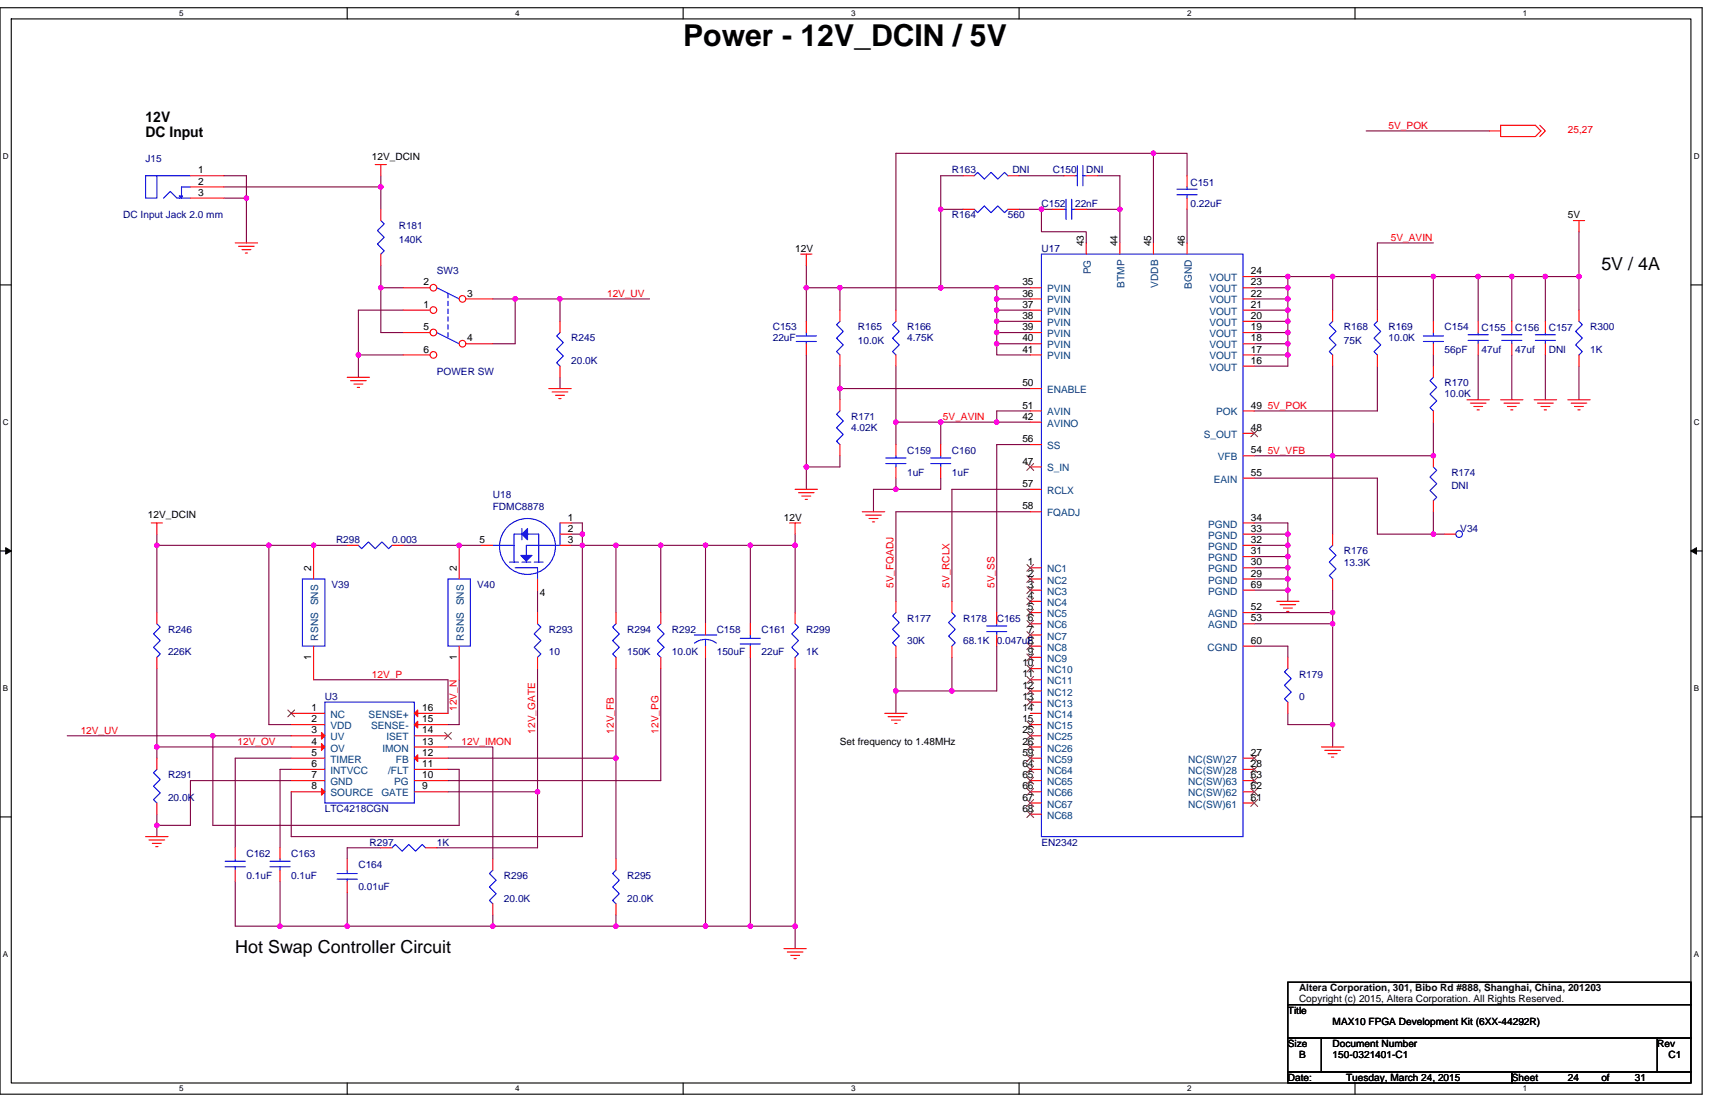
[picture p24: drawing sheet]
<svg xmlns="http://www.w3.org/2000/svg" width="432mm" height="279mm" viewBox="0 0 432 279" stroke-linecap="round" stroke-linejoin="round" font-family="sans-serif">
<defs><g id="words">
<text font-size="7.6" x="172" y="11.6">Power - 12V_DCIN / 5V</text>
<g font-size="4.5">
<text x="403.2" y="68">5V / 4A</text>
<text x="59.2" y="240">Hot Swap Controller Circuit</text>
</g>
<g font-size="3.7">
<text x="36.7" y="30.7">12V</text>
<text x="36.7" y="34.5">DC Input</text>
</g>
<g font-size="2.5" fill="#f00">
<text x="349.6" y="32.4">5V_POK</text>
<text x="394.7" y="33.5">25,27</text>
<text x="350.2" y="60.6">5V_AVIN</text>
<text x="152.8" y="74.7">12V_UV</text>
<text x="237.4" y="105.7">5V_AVIN</text>
<text x="319.2" y="102.9">5V_POK</text>
<text x="319.2" y="114.2">5V_VFB</text>
<text x="225" y="148" transform="rotate(-90 225 148)">5V_FQADJ</text>
<text x="239.1" y="148" transform="rotate(-90 239.1 148)">5V_RCLX</text>
<text x="250.4" y="148" transform="rotate(-90 250.4 148)">5V_SS</text>
<text x="93.6" y="170.5">12V_P</text>
<text x="115" y="179" transform="rotate(-90 115 179)">12V_N</text>
<text x="20.3" y="184.6">12V_UV</text>
<text x="134.8" y="184.6" transform="rotate(-90 134.8 184.6)">12V_GATE</text>
<text x="154.5" y="184.6" transform="rotate(-90 154.5 184.6)">12V_FB</text>
<text x="165.8" y="184.6" transform="rotate(-90 165.8 184.6)">12V_PG</text>
<text x="59.8" y="187.5">12V_OV</text>
<text x="116.2" y="187.5">12V_IMON</text>
</g>
<g font-size="2.5" fill="#000080">
<text x="36.7" y="40.8">J15</text>
<text x="239.7" y="43.7">R163</text>
<text x="254.9" y="43.7">DNI</text>
<text x="265" y="43.7">C150</text>
<text x="273.5" y="43.7">DNI</text>
<text x="299.7" y="46.8">C151</text>
<text x="262.2" y="52.1">C152</text>
<text x="270.7" y="52.1">22nF</text>
<text x="299.7" y="52.1">0.22uF</text>
<text x="31" y="54.9">DC Input Jack 2.0 mm</text>
<text x="100.4" y="57.8">R181</text>
<text x="239.7" y="54.9">R164</text>
<text x="253.8" y="54.9">560</text>
<text x="100.4" y="61.1">140K</text>
<text x="262.2" y="63.4">U17</text>
<text x="110" y="69">SW3</text>
<text x="194.6" y="83.1">C153</text>
<text x="216" y="83.1">R165</text>
<text x="228.4" y="83.1">R166</text>
<text x="338.3" y="83.1">R168</text>
<text x="349.6" y="83.1">R169</text>
<text x="363.7" y="83.1">C154</text>
<text x="373" y="83.4">C155</text>
<text x="381.5" y="83.4">C156</text>
<text x="389.9" y="83.4">C157</text>
<text x="400.4" y="83.1">R300</text>
<text x="143.8" y="86">R245</text>
<text x="194.6" y="86">22uF</text>
<text x="216" y="86.5">10.0K</text>
<text x="228.4" y="86">4.75K</text>
<text x="338.3" y="86.5">75K</text>
<text x="349.6" y="86">10.0K</text>
<text x="363.7" y="88.8">56pF</text>
<text x="373" y="88.8">47uf</text>
<text x="381.5" y="88.8">47uf</text>
<text x="389.9" y="88.8">DNI</text>
<text x="400.4" y="88.8">1K</text>
<text x="110" y="94.4">POWER SW</text>
<text x="143.8" y="91.6">20.0K</text>
<text x="363.7" y="97.2">R170</text>
<text x="363.7" y="100.1">10.0K</text>
<text x="214.3" y="105.7">R171</text>
<text x="214.3" y="108.5">4.02K</text>
<text x="228.4" y="114.2">C159</text>
<text x="228.4" y="119.8">1uF</text>
<text x="239.7" y="114.2">C160</text>
<text x="239.7" y="119.8">1uF</text>
<text x="365.4" y="119.8">R174</text>
<text x="124.1" y="125.4">U18</text>
<text x="365.4" y="123.2">DNI</text>
<text x="124.1" y="128.2">FDMC8878</text>
<text x="84.6" y="136.7">R298</text>
<text x="98.7" y="136.7">0.003</text>
<text x="367.7" y="133.9">V34</text>
<text x="338.3" y="139.5">R176</text>
<text x="338.3" y="142.3">13.3K</text>
<text x="83.5" y="148">V39</text>
<text x="120.1" y="148">V40</text>
<text x="42.3" y="159.3">R246</text>
<text x="138.2" y="159.3">R293</text>
<text x="157.9" y="159.3">R294</text>
<text x="169.2" y="159.3">R292</text>
<text x="180.5" y="159.3">C158</text>
<text x="191.7" y="159.3">C161</text>
<text x="203" y="159.3">R299</text>
<text x="228.4" y="156.4">R177</text>
<text x="242.5" y="156.4">R178</text>
<text x="251" y="156.4">C165</text>
<text x="42.3" y="164.9">226K</text>
<text x="138.2" y="164.9">10</text>
<text x="157.9" y="164.9">150K</text>
<text x="169.2" y="164.9">10.0K</text>
<text x="180.5" y="164.9">150uF</text>
<text x="191.7" y="164.9">22uF</text>
<text x="203" y="164.9">1K</text>
<text x="228.4" y="162.1">30K</text>
<text x="242.5" y="162.1">68.1K</text>
<text x="251" y="162.1">0.047uF</text>
<text x="327.1" y="170.5">R179</text>
<text x="81.8" y="176.2">U3</text>
<text x="327.1" y="176.2">0</text>
<text x="42.3" y="195.9">R291</text>
<text x="42.3" y="201.5">20.0K</text>
<text x="81.8" y="204.4">LTC4218CGN</text>
<text x="62" y="215.6">C162</text>
<text x="73.3" y="215.6">C163</text>
<text x="93" y="212.8">R297</text>
<text x="110" y="212.8">1K</text>
<text x="262.2" y="212.8">EN2342</text>
<text x="62" y="221.3">0.1uF</text>
<text x="73.3" y="221.3">0.1uF</text>
<text x="90.2" y="218.5">C164</text>
<text x="126.9" y="221.3">R296</text>
<text x="157.9" y="221.3">R295</text>
<text x="90.2" y="224.1">0.01uF</text>
<text x="126.9" y="226.9">20.0K</text>
<text x="157.9" y="226.9">20.0K</text>
</g>
<g font-size="2.5">
<text x="93.6" y="40.3">12V_DCIN</text>
<text x="49.9" y="43.6">1</text>
<text x="49.9" y="46.5">2</text>
<text x="49.9" y="49.3">3</text>
<text x="394.7" y="54.9">5V</text>
<text x="200.2" y="63.4">12V</text>
<text x="272.9" y="62" transform="rotate(-90 272.9 62)">43</text>
<text x="281.4" y="62" transform="rotate(-90 281.4 62)">44</text>
<text x="289.8" y="62" transform="rotate(-90 289.8 62)">45</text>
<text x="298.3" y="62" transform="rotate(-90 298.3 62)">46</text>
<text x="106.6" y="71.8">2</text>
<text x="257.4" y="71.8">35</text>
<text x="314.9" y="71.8">23</text>
<text x="314.9" y="69">24</text>
<text x="106.6" y="77.5">1</text>
<text x="117.6" y="74.7">3</text>
<text x="257.4" y="77.5">37</text>
<text x="257.4" y="74.7">36</text>
<text x="314.9" y="77.5">21</text>
<text x="314.9" y="74.7">22</text>
<text x="106.6" y="83.1">5</text>
<text x="257.4" y="83.1">39</text>
<text x="257.4" y="80.3">38</text>
<text x="314.9" y="83.1">19</text>
<text x="314.9" y="80.3">20</text>
<text x="106.6" y="88.8">6</text>
<text x="117.6" y="85.9">4</text>
<text x="257.4" y="88.8">41</text>
<text x="257.4" y="85.9">40</text>
<text x="314.9" y="88.8">17</text>
<text x="314.9" y="85.9">18</text>
<text x="314.9" y="91.6">16</text>
<text x="257.4" y="97.2">50</text>
<text x="257.4" y="105.7">42</text>
<text x="257.4" y="102.8">51</text>
<text x="314.9" y="102.8">49</text>
<text x="257.4" y="111.3">56</text>
<text x="314.9" y="108.5">48</text>
<text x="257.4" y="116.9">47</text>
<text x="314.9" y="119.8">55</text>
<text x="314.9" y="114.1">54</text>
<text x="257.4" y="122.6">57</text>
<text x="37.2" y="130.5">12V_DCIN</text>
<text x="143" y="131">1</text>
<text x="197.4" y="131.1">12V</text>
<text x="257.4" y="128.2">58</text>
<text x="314.9" y="131">34</text>
<text x="120.7" y="136.7">5</text>
<text x="143" y="133.9">2</text>
<text x="143" y="136.7">3</text>
<text x="314.9" y="136.7">32</text>
<text x="314.9" y="133.9">33</text>
<text x="78.4" y="143.8" transform="rotate(-90 78.4 143.8)">2</text>
<text x="115" y="143.8" transform="rotate(-90 115 143.8)">2</text>
<text x="258.8" y="142.3">1</text>
<text x="314.9" y="142.3">30</text>
<text x="314.9" y="139.5">31</text>
<text x="135.9" y="150">4</text>
<text x="258.8" y="145.1">2</text>
<text x="258.8" y="148">3</text>
<text x="314.9" y="145.1">29</text>
<text x="314.9" y="148">69</text>
<text x="258.8" y="150.8">4</text>
<text x="258.8" y="153.6">5</text>
<text x="314.9" y="153.6">52</text>
<text x="258.8" y="156.4">6</text>
<text x="258.8" y="159.2">7</text>
<text x="314.9" y="156.4">53</text>
<text x="78.4" y="166" transform="rotate(-90 78.4 166)">1</text>
<text x="115" y="166" transform="rotate(-90 115 166)">1</text>
<text x="257.4" y="167.7">10</text>
<text x="258.8" y="162.1">8</text>
<text x="258.8" y="164.9">9</text>
<text x="314.9" y="162.1">60</text>
<text x="257.4" y="170.5">11</text>
<text x="257.4" y="173.3">12</text>
<text x="78.4" y="179">1</text>
<text x="106.3" y="179">16</text>
<text x="257.4" y="176.1">13</text>
<text x="257.4" y="179">14</text>
<text x="78.4" y="181.8">2</text>
<text x="78.4" y="184.6">3</text>
<text x="106.3" y="184.6">14</text>
<text x="106.3" y="181.8">15</text>
<text x="257.4" y="181.8">15</text>
<text x="257.4" y="184.6">25</text>
<text x="78.4" y="187.4">4</text>
<text x="78.4" y="190.2">5</text>
<text x="106.3" y="190.2">12</text>
<text x="106.3" y="187.4">13</text>
<text x="211.5" y="187.5">Set frequency to 1.48MHz</text>
<text x="257.4" y="187.4">26</text>
<text x="257.4" y="190.2">59</text>
<text x="314.9" y="190.2">27</text>
<text x="78.4" y="193.1">6</text>
<text x="78.4" y="195.9">7</text>
<text x="106.3" y="195.9">10</text>
<text x="106.3" y="193.1">11</text>
<text x="257.4" y="195.9">65</text>
<text x="257.4" y="193.1">64</text>
<text x="314.9" y="193.1">28</text>
<text x="314.9" y="195.9">63</text>
<text x="78.4" y="198.7">8</text>
<text x="106.3" y="198.7">9</text>
<text x="257.4" y="201.5">67</text>
<text x="257.4" y="198.7">66</text>
<text x="314.9" y="198.7">62</text>
<text x="314.9" y="201.5">61</text>
<text x="257.4" y="204.3">68</text>
<text x="327.1" y="249.6">Altera Corporation, 301, Bibo Rd #888, Shanghai, China, 201203</text>
<text x="324.3" y="255.1">Title</text>
<text x="327.1" y="252.3">Copyright (c) 2015, Altera Corporation. All Rights Reserved.</text>
<text x="335.5" y="257.9">MAX10 FPGA Development Kit (6XX-44292R)</text>
<text x="324.3" y="263.6">Size</text>
<text x="335.5" y="263.6">Document Number</text>
<text x="417.3" y="263.6">Rev</text>
<text x="327.1" y="266.4">B</text>
<text x="335.5" y="266.4">150-0321401-C1</text>
<text x="420.1" y="266.4">C1</text>
<text x="324.3" y="272">Date:</text>
<text x="338.9" y="272">Tuesday, March 24, 2015</text>
<text x="380.6" y="272">Sheet</text>
<text x="394.7" y="272">24</text>
<text x="403.2" y="272">of</text>
<text x="411.6" y="272">31</text>
</g>
<g font-size="2.5" fill="#004080">
<text x="274.7" y="69" transform="rotate(-90 274.7 69)">PG</text>
<text x="304.5" y="70.8">VOUT</text>
<text x="263.6" y="76.4">PVIN</text>
<text x="263.6" y="73.6">PVIN</text>
<text x="283.1" y="72.4" transform="rotate(-90 283.1 72.4)">BTMP</text>
<text x="291.6" y="72.5" transform="rotate(-90 291.6 72.5)">VDDB</text>
<text x="300.1" y="72.7" transform="rotate(-90 300.1 72.7)">BGND</text>
<text x="304.5" y="76.4">VOUT</text>
<text x="304.5" y="73.6">VOUT</text>
<text x="263.6" y="82">PVIN</text>
<text x="263.6" y="79.2">PVIN</text>
<text x="304.5" y="82">VOUT</text>
<text x="304.5" y="79.2">VOUT</text>
<text x="263.6" y="87.7">PVIN</text>
<text x="263.6" y="84.9">PVIN</text>
<text x="304.5" y="87.7">VOUT</text>
<text x="304.5" y="84.9">VOUT</text>
<text x="263.6" y="90.5">PVIN</text>
<text x="304.5" y="93.3">VOUT</text>
<text x="304.5" y="90.5">VOUT</text>
<text x="263.6" y="99">ENABLE</text>
<text x="263.6" y="107.4">AVINO</text>
<text x="263.6" y="104.6">AVIN</text>
<text x="306.2" y="104.6">POK</text>
<text x="263.6" y="113.1">SS</text>
<text x="303.1" y="110.2">S_OUT</text>
<text x="263.6" y="118.7">S_IN</text>
<text x="306.6" y="115.9">VFB</text>
<text x="263.6" y="124.3">RCLX</text>
<text x="305.6" y="121.5">EAIN</text>
<text x="263.6" y="130">FQADJ</text>
<text x="304.2" y="135.6">PGND</text>
<text x="304.2" y="132.8">PGND</text>
<text x="304.2" y="141.2">PGND</text>
<text x="304.2" y="138.4">PGND</text>
<text x="263.6" y="144.1">NC1</text>
<text x="263.6" y="146.9">NC2</text>
<text x="263.6" y="149.7">NC3</text>
<text x="304.2" y="146.9">PGND</text>
<text x="304.2" y="144.1">PGND</text>
<text x="304.2" y="149.7">PGND</text>
<text x="263.6" y="152.5">NC4</text>
<text x="263.6" y="155.3">NC5</text>
<text x="304.2" y="155.3">AGND</text>
<text x="80.1" y="161.2" transform="rotate(-90 80.1 161.2)">RSNS SNS</text>
<text x="116.8" y="161.2" transform="rotate(-90 116.8 161.2)">RSNS SNS</text>
<text x="263.6" y="158.2">NC6</text>
<text x="263.6" y="161">NC7</text>
<text x="304.2" y="158.2">AGND</text>
<text x="263.6" y="163.8">NC8</text>
<text x="263.6" y="166.6">NC9</text>
<text x="304.1" y="163.8">CGND</text>
<text x="263.6" y="169.4">NC10</text>
<text x="263.6" y="172.3">NC11</text>
<text x="263.6" y="175.1">NC12</text>
<text x="263.6" y="177.9">NC13</text>
<text x="83.2" y="180.7">NC</text>
<text x="83.2" y="183.5">VDD</text>
<text x="92.8" y="180.7">SENSE+</text>
<text x="93.5" y="183.5">SENSE-</text>
<text x="263.6" y="180.7">NC14</text>
<text x="263.6" y="183.5">NC15</text>
<text x="83.2" y="186.4">UV</text>
<text x="83.2" y="189.2">OV</text>
<text x="83.2" y="192">TIMER</text>
<text x="96.3" y="189.2">IMON</text>
<text x="97.3" y="186.4">ISET</text>
<text x="99.7" y="192">FB</text>
<text x="263.6" y="186.4">NC25</text>
<text x="263.6" y="189.2">NC26</text>
<text x="263.6" y="192">NC59</text>
<text x="299.2" y="192">NC(SW)27</text>
<text x="83.2" y="194.8">INTVCC</text>
<text x="83.2" y="197.6">GND</text>
<text x="97.7" y="194.8">/FLT</text>
<text x="99.3" y="197.6">PG</text>
<text x="263.6" y="197.6">NC65</text>
<text x="263.6" y="194.8">NC64</text>
<text x="299.2" y="194.8">NC(SW)28</text>
<text x="299.2" y="197.6">NC(SW)63</text>
<text x="83.2" y="200.4">SOURCE</text>
<text x="96" y="200.4">GATE</text>
<text x="263.6" y="203.3">NC67</text>
<text x="263.6" y="200.4">NC66</text>
<text x="299.2" y="200.4">NC(SW)62</text>
<text x="299.2" y="203.3">NC(SW)61</text>
<text x="263.6" y="206.1">NC68</text>
</g>
<g font-size="2">
<text x="45.1" y="4.1">5</text>
<text x="129.7" y="4.1">4</text>
<text x="214.3" y="4.1">3</text>
<text x="298.9" y="4.1">2</text>
<text x="383.5" y="4.1">1</text>
<text x=".7" y="40">D</text>
<text x="426.5" y="40">D</text>
<text x=".7" y="107">C</text>
<text x="426.5" y="107">C</text>
<text x=".7" y="174">B</text>
<text x="426.5" y="174">B</text>
<text x=".7" y="240.9">A</text>
<text x="426.5" y="240.9">A</text>
<text x="45.1" y="274.7">5</text>
<text x="129.7" y="274.7">4</text>
<text x="214.3" y="274.7">3</text>
<text x="298.9" y="274.7">2</text>
<text x="383.5" y="274.7">1</text>
</g>
</g></defs>
<path d="M0 1.9h428.6v273.5h-428.6zM2.8 4.8h422.9v267.8h-422.9z" fill="none" stroke="#000" stroke-width=".28"/>
<g fill="#fff">
<path d="M45.1 2.2h1.1v2.3h-1.1z"/>
<path d="M45.1 272.9h1.1v2.3h-1.1z"/>
</g>
<path d="M87.4 1.9v2.9M87.4 272.6v2.8" fill="none" stroke="#000" stroke-width=".28"/>
<g fill="#fff">
<path d="M129.7 2.2h1.1v2.3h-1.1z"/>
<path d="M129.7 272.9h1.1v2.3h-1.1z"/>
</g>
<path d="M172 1.9v2.9M172 272.6v2.8" fill="none" stroke="#000" stroke-width=".28"/>
<g fill="#fff">
<path d="M214.3 2.2h1.1v2.3h-1.1z"/>
<path d="M214.3 272.9h1.1v2.3h-1.1z"/>
</g>
<path d="M256.6 1.9v2.9M256.6 272.6v2.8" fill="none" stroke="#000" stroke-width=".28"/>
<g fill="#fff">
<path d="M298.9 2.2h1.1v2.3h-1.1z"/>
<path d="M298.9 272.9h1.1v2.3h-1.1z"/>
</g>
<path d="M341.2 1.9v2.9M341.2 272.6v2.8" fill="none" stroke="#000" stroke-width=".28"/>
<g fill="#fff">
<path d="M383.5 2.2h1.1v2.3h-1.1z"/>
<path d="M383.5 272.9h1.1v2.3h-1.1z"/>
<path d="M.7 38.2h1.5v2.3h-1.5z"/>
<path d="M426.5 38.2h1.4v2.3h-1.4z"/>
<path d="M.7 105.2h1.5v2.2h-1.5z"/>
<path d="M426.5 105.2h1.4v2.2h-1.4z"/>
</g>
<path d="M0 71.7h2.8M425.7 71.7h2.9" fill="none" stroke="#000" stroke-width=".28"/>
<g fill="#fff">
<path d="M.7 172.1h1.4v2.3h-1.4z"/>
<path d="M426.5 172.1h1.3v2.3h-1.3z"/>
</g>
<path d="M0 138.7h2.8M425.7 138.7h2.9" fill="none" stroke="#000" stroke-width=".28"/>
<path d="M1.4 137.9l1.4 .8-1.4 .8zM425.7 138.7l1.4-.8v1.6z" fill="#000" stroke="#000" stroke-width=".25"/>
<g fill="#fff">
<path d="M.7 239.1h1.4v2.3h-1.4z"/>
<path d="M426.4 239.1h1.4v2.3h-1.4z"/>
</g>
<path d="M0 205.6h2.8M425.7 205.6h2.9M324.3 247.2h101.4v5.7h-101.4zM324.3 252.9h101.4v8.4h-101.4zM324.3 261.3h8.4v8.5h-8.4zM324.3 269.8h56.3v2.8h-56.3zM332.7 261.3h84.6v8.5h-84.6zM380.6 269.8h45.1v2.8h-45.1zM417.3 261.3h8.4v8.5h-8.4z" fill="none" stroke="#000" stroke-width=".28"/>
<g fill="none" stroke="#800040" stroke-width=".28">
<path d="M290.4 38.6h-64.8v39.5M290.4 38.6v22.6M290.4 38.6h8.5v5.6M344 33h31M56.4 47.1h39.5M56.4 49.9h5.6M56.4 44.2h5.6v5.7M62 49.9v11.3M95.9 44.2v2.9M95.9 47.1v5.6M236.9 52.7h5.6M236.9 52.7v19.7"/>
<path d="M242.5 44.2h-5.6v8.5M256.6 44.2h11.3M256.6 52.7h5.6M262.2 52.7h2.8M262.2 52.7v5.6h11.3v2.9M273.5 52.7h8.5M276.3 44.2h5.7v8.5M282 52.7v8.5M298.9 52.7v8.5M397.6 58.3v11.3M95.9 72.4h5.6M95.9 72.4v11.3h5.6"/>
<path d="M95.9 66.8v5.6M101.5 78.1h-11.3v11.2M124.1 75.2h5.6M129.7 75.2h11.3M129.7 75.2v11.3h-5.6M141 75.2h22.5M141 75.2v5.7M203 72.4v8.5M203 72.4h8.5v5.7M203 66.8v5.6M211.5 72.4h25.4M236.9 72.4h14.1"/>
<path d="M251 78.1v2.8h8.4M251 75.2v2.9h8.4M251 72.4v2.8h8.4M251 72.4h8.4M315.8 69.6h8.5M315.8 72.4h8.5M315.8 75.2h8.5M315.8 78.1h8.5M324.3 69.6h11.2M324.3 78.1v2.8M324.3 69.6v2.8M324.3 72.4v2.8"/>
<path d="M324.3 75.2v2.9M335.5 69.6v8.5M335.5 69.6h25.4M360.9 69.6h11.3M360.9 69.6v11.3M360.9 61.2h-14.1v16.9M372.2 69.6v11.3M372.2 69.6h8.4M380.6 69.6v11.3M380.6 69.6h8.5M389.1 69.6h8.5M389.1 69.6v11.3"/>
<path d="M397.6 69.6v8.5M90.2 89.3h11.3M90.2 89.3v5.7M141 95v2.8M203 89.3v28.2M211.5 92.2v5.6h47.9M211.5 97.8v2.8M225.6 92.2v14.1M251 80.9v2.8M251 83.7v2.8h8.4M251 83.7h8.4M251 86.5v2.8h8.4"/>
<path d="M315.8 80.9h8.5M315.8 83.7h8.5M315.8 86.5h8.5M315.8 89.3h8.5M324.3 89.3v2.9h-8.5M324.3 80.9v2.8M324.3 83.7v2.8M324.3 86.5v2.8M335.5 92.2v22.5M346.8 92.2v11.2h-31M360.9 89.3v2.9M372.2 89.3v11.3"/>
<path d="M380.6 89.3v11.3M389.1 89.3v11.3M397.6 92.2v8.4M203 117.5v5.7M211.5 114.7v2.8h-8.5M225.6 106.3v5.6M225.6 106.3h11.3M236.9 106.3h14.1M236.9 106.3v5.6M251 106.3h8.4M259.4 103.4h-8.4v2.9M259.4 111.9h-8.4v42.3"/>
<path d="M315.8 114.7h19.7M335.5 114.7v19.8M360.9 106.3v8.4h-25.4M39.5 137.3v16.9M39.5 134.5v2.8h28.2M67.7 137.3v45.1h5.6M87.4 137.3h-19.7M101.5 137.3h19.7M143.8 131.6h2.8v2.9M143.8 137.3h2.8M143.8 134.5h2.8M146.6 137.3v73.3h-73.3v-11.3"/>
<path d="M146.6 134.5v2.8M146.6 137.3h8.5M155.1 137.3v16.9M155.1 137.3h11.3M166.4 137.3h11.2M166.4 137.3v16.9M177.6 137.3v19.7M177.6 137.3h11.3M188.9 137.3h11.3M188.9 137.3v19.7M200.2 134.5v2.8M200.2 137.3v16.9"/>
<path d="M225.6 123.2h-5.7v5.6M225.6 120.4v2.8M236.9 120.4v2.8h-11.3M259.4 128.8h-33.8v22.6M259.4 123.2h-19.7v28.2M315.8 120.4h31v14.1h14.1M315.8 131.6h8.5v2.9M315.8 134.5h8.5M315.8 137.3h8.5M324.3 134.5v2.8M324.3 137.3v2.8M360.9 128.8v5.7h2.8"/>
<path d="M135.3 148.5v5.7M315.8 154.2h19.7M315.8 157h19.7M315.8 140.1h8.5v2.8M315.8 142.9h8.5M315.8 145.7h8.5M315.8 148.5h8.5M324.3 148.5v2.9M324.3 142.9v2.8M324.3 145.7v2.8M335.5 154.2v2.8M335.5 148.5v5.7"/>
<path d="M335.5 157v25.4M39.5 168.3v19.7M79 171.1h33.8v8.5M115.6 171.1v11.3h-2.8M135.3 168.3v31M155.1 168.3v22.5M166.4 168.3v28.2h-53.6M177.6 165.5v67.6M188.9 165.5v67.6M200.2 168.3v64.8M225.6 173.9v5.7M225.6 165.5v8.4"/>
<path d="M225.6 173.9h14.1M239.7 165.5v8.4M251 162.6v11.3h-11.3M315.8 162.6h8.5v2.9M324.3 179.6v2.8h11.2M16.9 185.2h36.7M39.5 188v2.8M39.5 188h33.8M53.6 185.2v22.6h62v-14.1h-2.8M53.6 185.2h19.7M73.3 196.5h-25.4v11.3h-8.4M73.3 190.8h-14.1v22.6"/>
<path d="M73.3 193.7h-2.8v19.7M112.8 199.3h22.5M112.8 190.8h42.3v25.4M112.8 188h11.3v28.2M135.3 199.3v14.1h-25.3M335.5 182.4v5.6M39.5 207.8v2.8M39.5 204.9v2.9M95.9 213.4h-8.5v2.8M59.2 221.8v11.3h11.3M70.5 221.8v11.3M70.5 233.1h16.9"/>
<path d="M87.4 224.7v8.4M87.4 233.1h36.7M124.1 230.3v2.8M124.1 233.1h31M155.1 230.3v2.8h22.5M177.6 233.1h11.3M188.9 233.1h11.3M200.2 233.1v5.7"/>
</g>
<g fill="#f0f" stroke="#f0f" stroke-width=".28">
<circle cx="324.2" cy="137.3" r=".55"/>
<circle cx="324.2" cy="134.4" r=".55"/>
<circle cx="324.2" cy="140.1" r=".55"/>
<circle cx="324.2" cy="145.7" r=".56"/>
<circle cx="324.2" cy="142.9" r=".55"/>
<circle cx="324.2" cy="148.5" r=".55"/>
<circle cx="324.2" cy="80.9" r=".55"/>
<circle cx="203" cy="117.5" r=".56"/>
<circle cx="250.9" cy="86.5" r=".55"/>
<circle cx="250.9" cy="83.7" r=".55"/>
<circle cx="250.9" cy="80.9" r=".55"/>
<circle cx="250.9" cy="78.1" r=".55"/>
<circle cx="250.9" cy="75.2" r=".56"/>
<circle cx="290.4" cy="38.6" r=".55"/>
<circle cx="225.5" cy="106.3" r=".55"/>
<circle cx="225.5" cy="123.2" r=".55"/>
<circle cx="250.9" cy="106.3" r=".55"/>
<circle cx="281.9" cy="52.7" r=".55"/>
<circle cx="236.8" cy="106.3" r=".55"/>
<circle cx="324.2" cy="69.6" r=".55"/>
<circle cx="324.2" cy="72.4" r=".55"/>
<circle cx="324.2" cy="78.1" r=".55"/>
<circle cx="324.2" cy="75.2" r=".56"/>
<circle cx="324.2" cy="83.7" r=".55"/>
<circle cx="324.2" cy="89.3" r=".56"/>
<circle cx="324.2" cy="86.5" r=".55"/>
<circle cx="335.5" cy="182.4" r=".55"/>
<circle cx="372.2" cy="69.6" r=".55"/>
<circle cx="225.5" cy="173.9" r=".56"/>
<circle cx="239.6" cy="173.9" r=".56"/>
<circle cx="380.6" cy="69.6" r=".55"/>
<circle cx="360.9" cy="114.7" r=".55"/>
<circle cx="335.5" cy="114.7" r=".55"/>
<circle cx="360.9" cy="69.6" r=".55"/>
<circle cx="335.5" cy="69.6" r=".55"/>
<circle cx="335.5" cy="154.2" r=".55"/>
<circle cx="262.2" cy="52.7" r=".55"/>
<circle cx="236.8" cy="72.4" r=".55"/>
<circle cx="236.8" cy="52.7" r=".55"/>
<circle cx="335.5" cy="157" r=".55"/>
<circle cx="211.5" cy="97.8" r=".55"/>
<circle cx="203" cy="72.4" r=".55"/>
<circle cx="250.9" cy="72.4" r=".55"/>
<circle cx="62" cy="49.9" r=".55"/>
<circle cx="211.5" cy="72.4" r=".55"/>
<circle cx="389.1" cy="69.6" r=".55"/>
<circle cx="360.9" cy="134.4" r=".55"/>
<circle cx="95.9" cy="47" r=".56"/>
<circle cx="95.9" cy="72.4" r=".55"/>
<circle cx="90.2" cy="89.3" r=".56"/>
<circle cx="141" cy="75.2" r=".56"/>
<circle cx="129.7" cy="75.2" r=".57"/>
<circle cx="39.5" cy="137.3" r=".55"/>
<circle cx="177.6" cy="137.3" r=".55"/>
<circle cx="177.6" cy="233.1" r=".55"/>
<circle cx="188.9" cy="137.3" r=".55"/>
<circle cx="188.9" cy="233.1" r=".55"/>
<circle cx="70.5" cy="233.1" r=".55"/>
<circle cx="39.5" cy="207.7" r=".55"/>
<circle cx="78.9" cy="137.3" r=".55"/>
<circle cx="146.6" cy="134.4" r=".55"/>
<circle cx="67.7" cy="137.3" r=".55"/>
<circle cx="155.1" cy="190.8" r=".55"/>
<circle cx="53.6" cy="185.2" r=".55"/>
<circle cx="39.5" cy="188" r=".56"/>
<circle cx="146.6" cy="137.3" r=".55"/>
<circle cx="115.6" cy="137.3" r=".56"/>
<circle cx="135.3" cy="199.3" r=".55"/>
<circle cx="166.3" cy="137.3" r=".55"/>
<circle cx="155.1" cy="137.3" r=".55"/>
<circle cx="124.1" cy="233.1" r=".55"/>
<circle cx="87.4" cy="233.1" r=".56"/>
<circle cx="200.2" cy="137.3" r=".56"/>
<circle cx="200.2" cy="233.1" r=".56"/>
<circle cx="397.5" cy="69.6" r=".56"/>
<circle cx="155.1" cy="233.1" r=".55"/>
</g>
<g fill="none" stroke="#f00" stroke-width=".28">
<path d="M375 33h2.8M377.8 31.5v2.9M377.8 31.5h8.8l1.4 1.5-1.4 1.4h-8.8M387.7 31.5l1.4 1.5-1.4 1.4M47.9 44.2h8.5M47.9 47.1h8.5M47.9 49.9h8.5M94.5 41.4h2.8M95.9 41.4v2.8M242.5 44.2h2.8M242.5 52.7h2.8M253.8 44.2h2.8"/>
<path d="M253.8 52.7h2.8M267.9 44.2h2.8M273.5 44.2h2.8M396.1 55.5h2.9M397.6 55.5v2.8M59.2 61.2h5.7M60.1 62h3.9M60.9 62.8h2.3M61.8 63.7h.5M201.6 64h2.8M203 64v2.8M211.5 78.1v2.8"/>
<path d="M259.4 78.1h2.8M259.4 75.2h2.8M259.4 72.4h2.8M273.5 61.2v2.8M282 61.2v2.8M290.4 61.2v2.8M298.9 61.2v2.8M313 78.1h2.8M313 75.2h2.8M313 72.4h2.8M313 69.6h2.8M87.4 95h5.6"/>
<path d="M88.3 95.8h3.9M89.1 96.7h2.3M90 97.5h.5M138.2 97.8h5.6M139 98.7h4M139.9 99.5h2.2M203 86.5v2.8M203 80.9v2.8M211.5 89.3v2.9M259.4 89.3h2.8M259.4 86.5h2.8M259.4 83.7h2.8"/>
<path d="M259.4 80.9h2.8M259.4 97.8h2.8M313 92.2h2.8M313 89.3h2.8M313 86.5h2.8M313 83.7h2.8M313 80.9h2.8M360.9 86.5v2.8M360.9 80.9v2.8M389.1 80.9v2.8M389.1 86.5v2.8M140.7 100.3h.6"/>
<path d="M259.4 117.5h2.8M259.4 106.3h2.8M259.4 111.9h2.8M259.4 103.4h2.8M313 109.1h2.8M313 114.7h2.8M313 103.4h2.8M360.9 114.7v2.8M369.4 100.6h5.6M370.2 101.5h3.9M371.1 102.3h2.2M371.9 103.2h.6"/>
<path d="M377.8 100.6h5.7M378.7 101.5h3.9M379.5 102.3h2.3M380.3 103.2h.6M386.3 100.6h5.6M387.1 101.5h4M388 102.3h2.2M388.8 103.2h.6M394.7 100.6h5.7M395.6 101.5h3.9M396.4 102.3h2.3M397.3 103.2h.5"/>
<path d="M38.1 131.6h2.8M39.5 131.6v2.9M198.8 131.6h2.8M200.2 123.2h5.6M200.2 131.6v2.9M201 124h4M201.9 124.9h2.2M202.7 125.7h.6M217.1 128.8h5.7M218 129.7h3.9M218.8 130.5h2.3M219.6 131.4h.6"/>
<path d="M259.4 128.8h2.8M259.4 123.2h2.8M313 137.3h2.8M313 134.5h2.8M313 131.6h2.8M313 120.4h2.8M335.5 134.5v2.8M360.9 126v2.8M155.1 154.2v2.8M251 154.2v2.8M251 159.8v2.8M259.4 142.9h2.8"/>
<path d="M259.4 145.7h2.8M259.4 148.5h2.8M259.4 151.4h2.8M259.4 154.2h2.8M259.4 157h2.8M259.4 159.8h2.8M313 145.7h2.8M313 142.9h2.8M313 140.1h2.8M313 157h2.8M313 154.2h2.8M313 148.5h2.8"/>
<path d="M321.4 151.4h5.7M322.3 152.2h3.9M323.1 153.1h2.3M324 153.9h.5M335.5 145.7v2.8M155.1 165.5v2.8M222.8 179.6h5.6M259.4 162.6h2.8M259.4 165.5h2.8M259.4 168.3h2.8M259.4 171.1h2.8M259.4 173.9h2.8"/>
<path d="M259.4 176.7h2.8M259.4 179.6h2.8M313 162.6h2.8M324.3 165.5v2.8M324.3 176.7v2.9M223.6 180.4h3.9M224.5 181.3h2.2M225.3 182.1h.5M259.4 182.4h2.8M259.4 185.2h2.8M259.4 188h2.8M259.4 199.3h2.8"/>
<path d="M259.4 196.5h2.8M259.4 193.7h2.8M259.4 190.8h2.8M313 190.8h2.8M313 193.7h2.8M313 196.5h2.8M313 199.3h2.8M332.7 188h5.6M333.5 188.9h4M334.4 189.7h2.3M335.2 190.6h.6M36.7 210.6h5.6"/>
<path d="M37.5 211.4h4M38.4 212.3h2.2M39.2 213.1h.6M95.9 213.4h2.8M107.1 213.4h2.9M124.1 216.2v2.8M259.4 204.9h2.8M259.4 202.1h2.8M313 202.1h2.8M124.1 227.5v2.8M197.4 238.8h5.6M198.2 239.6h4"/>
<path d="M199.1 240.5h2.2M199.9 241.3h.6"/>
</g>
<g fill="none" stroke="#00f" stroke-width=".28">
<path d="M36.7 44.2h2.8v5.7h-2.8zM39.5 44.2h8.4M41.2 49.9l1.7-1.7 1.7 1.7h3.3M45.1 49.3h.9l-.3 .6zM47.9 47.1h-2.2v2.2M245.3 44.2l.8-.8 1.7 1.7 1.7-1.7 1.7 1.7 1.7-1.7 .9 .8M245.3 52.7l.8 .8 1.7-1.7 1.7 1.7 1.7-1.7 1.7 1.7 .9-.8M270.7 44.2h.6M271.3 41.7v5.1M272.6 44.2h.9M272.6 41.7v5.1M110 72.4l5.6 2.8"/>
<path d="M112.8 73.8v1.2M112.8 75.8v1.1M112.8 77.8v1.1M112.8 79.8v1.1M262.2 64h50.8v146.6h-50.8zM110 83.7l5.6 2.8M112.8 81.7v1.2M112.8 83.7v1.1M200.5 84.6h5M200.5 86h5M203 86v.5M203 83.7v.9"/>
<path d="M211.5 80.9l-.9 .8 1.7 1.7-1.7 1.7 1.7 1.7-1.7 1.7 .9 .8M358.4 84.6h5M358.4 86h5M360.9 83.7v.9M360.9 86v.5M386.6 85.7h5M386.6 84.3h5M389.1 83.7v.6M389.1 85.7v.8M360.9 117.5l.8 .9-1.7 1.7 1.7 1.7-1.7 1.7 1.7 1.7-.8 .8M335.5 137.3l-.8 .8 1.7 1.7-1.7 1.7 1.7 1.7-1.7 1.7 .8 .8M155.1 157l-.9 .9 1.7 1.7-1.7 1.6 1.7 1.7-1.7 1.7 .9 .9"/>
<path d="M248.4 159h5.1M248.4 157.6h5.1M251 157v.6M251 159v.8M324.3 168.3l-.9 .8 1.7 1.7-1.7 1.7 1.7 1.7-1.7 1.7 .9 .8M98.7 213.4l.8-.8 1.7 1.6 1.7-1.6 1.7 1.6 1.7-1.6 .8 .8M124.1 219l-.9 .9 1.7 1.7-1.7 1.7 1.7 1.7-1.7 1.7 .9 .8"/>
</g>
<g fill="none" stroke="#804000" stroke-width=".25">
<path d="M258.6 116.7l1.7 1.7M260.2 116.7l-1.7 1.7M314.9 108.2l1.8 1.7M316.6 108.2l-1.7 1.7M258.6 142.1l1.7 1.7M258.6 144.9l1.7 1.7M258.6 147.7l1.7 1.7M258.6 150.5l1.7 1.7M258.6 153.4l1.7 1.7M258.6 156.2l1.7 1.7M258.6 159l1.7 1.7M260.2 142.1l-1.7 1.7"/>
<path d="M260.2 144.9l-1.7 1.7M260.2 147.7l-1.7 1.7M260.2 150.5l-1.7 1.7M260.2 153.4l-1.7 1.7M260.2 156.2l-1.7 1.7M260.2 159l-1.7 1.7M258.6 161.8l1.7 1.7M258.6 164.6l1.7 1.7M258.6 167.4l1.7 1.8M258.6 170.3l1.7 1.7M258.6 173.1l1.7 1.7M258.6 175.9l1.7 1.7"/>
<path d="M260.2 161.8l-1.7 1.7M260.2 164.6l-1.7 1.7M260.2 167.4l-1.7 1.8M260.2 170.3l-1.7 1.7M260.2 173.1l-1.7 1.7M260.2 175.9l-1.7 1.7M258.6 181.5l1.7 1.8M258.6 184.4l1.7 1.7M258.6 187.2l1.7 1.7M258.6 198.5l1.7 1.7M258.6 195.6l1.7 1.8M258.6 192.8l1.7 1.7"/>
<path d="M258.6 190l1.7 1.7M260.2 181.5l-1.7 1.8M260.2 184.4l-1.7 1.7M260.2 187.2l-1.7 1.7M260.2 198.5l-1.7 1.7M260.2 195.6l-1.7 1.8M260.2 192.8l-1.7 1.7M260.2 190l-1.7 1.7M314.9 190l1.8 1.7M314.9 192.8l1.8 1.7M314.9 195.6l1.8 1.8M314.9 198.5l1.8 1.7"/>
<path d="M316.6 190l-1.7 1.7M316.6 192.8l-1.7 1.7M316.6 195.6l-1.7 1.8M316.6 198.5l-1.7 1.7M258.6 204.1l1.7 1.7M258.6 201.3l1.7 1.7M260.2 204.1l-1.7 1.7M260.2 201.3l-1.7 1.7M314.9 201.3l1.8 1.7M316.6 201.3l-1.7 1.7"/>
</g>
<circle cx="116.4" cy="75.2" r=".84" fill="#fff" stroke="#f00" stroke-width=".28"/>
<path d="M117.3 75.2h6.8" fill="none" stroke="#f00" stroke-width=".28"/>
<circle cx="109.1" cy="72.4" r=".84" fill="#fff" stroke="#f00" stroke-width=".28"/>
<path d="M101.5 72.4h6.8" fill="none" stroke="#f00" stroke-width=".28"/>
<circle cx="109.1" cy="78" r=".84" fill="#fff" stroke="#f00" stroke-width=".28"/>
<path d="M101.5 78.1h6.8" fill="none" stroke="#f00" stroke-width=".28"/>
<circle cx="116.4" cy="86.5" r=".84" fill="#fff" stroke="#f00" stroke-width=".28"/>
<path d="M117.3 86.5h6.8" fill="none" stroke="#f00" stroke-width=".28"/>
<circle cx="109.1" cy="83.7" r=".84" fill="#fff" stroke="#f00" stroke-width=".28"/>
<path d="M101.5 83.7h6.8" fill="none" stroke="#f00" stroke-width=".28"/>
<circle cx="109.1" cy="89.3" r=".84" fill="#fff" stroke="#f00" stroke-width=".28"/>
<g fill="none" stroke="#f00" stroke-width=".28">
<path d="M95.9 52.7v2.8M265 52.7h2.9M270.7 52.7h2.8M298.9 44.2v2.9M298.9 49.9v2.8M95.9 64v2.8M225.6 78.1v2.8M335.5 78.1v2.8M346.8 78.1v2.8M397.6 78.1v2.8M101.5 89.3h6.8M141 92.2v2.8"/>
<path d="M141 80.9v2.8M225.6 89.3v2.9M335.5 89.3v2.9M346.8 89.3v2.9M360.9 92.2v2.8M372.2 80.9v2.8M372.2 86.5v2.8M380.6 80.9v2.8M380.6 86.5v2.8M397.6 89.3v2.9M211.5 111.9v2.8M211.5 100.6v2.8"/>
<path d="M225.6 111.9v2.8M225.6 117.5v2.9M236.9 111.9v2.8M236.9 117.5v2.9M360.9 103.4v2.9M79 137.3v8.4M87.4 137.3h2.8M98.7 137.3h2.8M115.6 137.3v8.4M121.2 137.3h2.9M141 131.6h2.8M141 134.5h2.8"/>
<path d="M141 137.3h2.8M363.7 134.5h2.8M39.5 154.2v2.8M135.3 154.2v2.8M135.3 145.7v2.8M166.4 154.2v2.8M177.6 157v2.8M188.9 157v2.8M200.2 154.2v2.8M225.6 151.4v2.8M239.7 151.4v2.8M39.5 165.5v2.8"/>
<path d="M73.3 179.6h8.5M79 162.6v8.5M104.3 179.6h8.5M115.6 162.6v8.5M135.3 165.5v2.8M166.4 165.5v2.8M177.6 162.6v2.9M188.9 162.6v2.9M200.2 165.5v2.8M225.6 162.6v2.9M239.7 162.6v2.9M39.5 190.8v2.9"/>
<path d="M73.3 182.4h8.5M73.3 185.2h8.5M73.3 188h8.5M73.3 190.8h8.5M73.3 193.7h8.5M73.3 196.5h8.5M73.3 199.3h8.5M104.3 199.3h8.5M104.3 196.5h8.5M104.3 193.7h8.5M104.3 190.8h8.5M104.3 188h8.5"/>
<path d="M104.3 185.2h8.5M104.3 182.4h8.5M39.5 202.1v2.8M59.2 213.4v2.8M59.2 219v2.8M70.5 213.4v2.8M70.5 219v2.8M87.4 216.2v2.8M155.1 216.2v2.8M87.4 221.8v2.9M155.1 227.5v2.8"/>
</g>
<g fill="none" stroke="#00f" stroke-width=".28">
<path d="M95.9 55.5l.8 .9-1.7 1.6 1.7 1.7-1.7 1.7 1.7 1.7-.8 .9M267.9 52.7h.5M268.4 50.2v5M269.8 52.7h.9M269.8 50.2v5M296.3 49h5.1M296.3 47.6h5.1M298.9 47.1v.5M298.9 49v.9M141 83.7l-.9 .9 1.7 1.6-1.7 1.7 1.7 1.7-1.7 1.7 .9 .9M225.6 80.9l-.9 .8 1.7 1.7-1.7 1.7 1.7 1.7-1.7 1.7 .9 .8M335.5 80.9l-.8 .8 1.7 1.7-1.7 1.7 1.7 1.7-1.7 1.7 .8 .8"/>
<path d="M346.8 80.9l-.9 .8 1.7 1.7-1.7 1.7 1.7 1.7-1.7 1.7 .9 .8M360.9 95l-.9 .8 1.7 1.7-1.7 1.7 1.7 1.7-1.7 1.7 .9 .8M369.6 85.7h5.1M369.6 84.3h5.1M372.2 83.7v.6M372.2 85.7v.8M378.1 85.7h5.1M378.1 84.3h5.1M380.6 83.7v.6M380.6 85.7v.8M397.6 80.9l.8 .8-1.7 1.7 1.7 1.7-1.7 1.7 1.7 1.7-.8 .8M211.5 103.4l-.9 .9 1.7 1.7-1.7 1.7 1.7 1.7-1.7 1.7 .9 .8"/>
<path d="M223 116.7h5.1M223 115.3h5.1M225.6 114.7v.6M225.6 116.7v.8M234.3 116.7h5.1M234.3 115.3h5.1M236.9 114.7v.6M236.9 116.7v.8M90.2 137.3l.9 .8 1.7-1.7 1.7 1.7 1.7-1.7 1.7 1.7 .8-.8M124.1 137.3h5.3M131.4 134.5h-2v7M131.4 133.1v2.8"/>
<path d="M132.5 134.5h3.1v7M141 131.6v5.7h-8.5v4.2M39.5 157l.8 .9-1.6 1.7 1.6 1.6-1.6 1.7 1.6 1.7-.8 .9M76.1 145.7h5.7v16.9h-5.7zM112.8 145.7h5.6v16.9h-5.6zM128.3 141.5h2.3M129.7 142.9h5.6v2.8M131.4 141.5h2.2M134.5 141.5h2.3M135.3 157l.9 .9-1.7 1.7 1.7 1.6-1.7 1.7 1.7 1.7-.9 .9M166.4 157l-.9 .9 1.7 1.7-1.7 1.6 1.7 1.7-1.7 1.7 .9 .9M174.8 159.8h5.7"/>
<path d="M188.9 159.8v.9M200.2 157l.8 .9-1.7 1.7 1.7 1.6-1.7 1.7 1.7 1.7-.8 .9M225.6 154.2l-.9 .8 1.7 1.7-1.7 1.7 1.7 1.7-1.7 1.7 .9 .8M239.7 154.2l.8 .8-1.7 1.7 1.7 1.7-1.7 1.7 1.7 1.7-.8 .8M81.8 176.7h22.5v25.4h-22.5zM174.9 161.9l1.3-.7 1.4-.2 1.5 .2 1.3 .7M177.6 161v1.6M186.4 160.7h5.1M186.4 162.1h5.1M188.9 162.1v.5M39.5 193.7l-.8 .8 1.6 1.7-1.6 1.7 1.6 1.7-1.6 1.7 .8 .8M56.7 218.2h5.1"/>
<path d="M56.7 216.8h5.1M59.2 216.2v.6M59.2 218.2v.8M68 218.2h5M68 216.8h5M70.5 216.2v.6M70.5 218.2v.8M84.9 219.9h5.1M87.4 219v.9M155.1 219l-.9 .9 1.7 1.7-1.7 1.7 1.7 1.7-1.7 1.7 .9 .8M84.9 221.3h5.1M87.4 221.3v.5"/>
<circle cx="132.8" cy="137.5" r="7"/>
<circle cx="367.4" cy="134.4" r=".84"/>
</g>
<path d="M72.5 178.7l1.7 1.7M74.2 178.7l-1.7 1.7M112 184.4l1.7 1.7M113.6 184.4l-1.7 1.7" fill="none" stroke="#804000" stroke-width=".25"/>
<g fill="#f00" stroke="#f00" stroke-width=".28">
<path d="M80.9 184.4l.9 .8-.9 .9z"/>
<path d="M80.9 187.2l.9 .8-.9 .9z"/>
<path d="M80.9 198.5l.9 .8-.9 .9z"/>
<path d="M104.3 190.8l.9-.8v1.7z"/>
<path d="M104.3 182.4l.9-.9v1.7z"/>
<path d="M104.3 179.6l.9-.9v1.7z"/>
</g>
<g fill="#00f" stroke="#00f" stroke-width=".28">
<path d="M131.4 134.5l1.4-1.4v2.8z" fill-rule="evenodd"/>
<path d="M131.1 139.8h2.8l-1.4 1.4z" fill-rule="evenodd"/>
</g>
<g fill="#f0f" stroke="#f0f" stroke-width=".28">
<circle cx="324.2" cy="137.3" r=".55"/>
<circle cx="324.2" cy="134.4" r=".55"/>
<circle cx="324.2" cy="140.1" r=".55"/>
<circle cx="324.2" cy="145.7" r=".56"/>
<circle cx="324.2" cy="142.9" r=".55"/>
<circle cx="324.2" cy="148.5" r=".55"/>
<circle cx="324.2" cy="80.9" r=".55"/>
<circle cx="203" cy="117.5" r=".56"/>
<circle cx="250.9" cy="86.5" r=".55"/>
<circle cx="250.9" cy="83.7" r=".55"/>
<circle cx="250.9" cy="80.9" r=".55"/>
<circle cx="250.9" cy="78.1" r=".55"/>
<circle cx="250.9" cy="75.2" r=".56"/>
<circle cx="290.4" cy="38.6" r=".55"/>
<circle cx="225.5" cy="106.3" r=".55"/>
<circle cx="225.5" cy="123.2" r=".55"/>
<circle cx="250.9" cy="106.3" r=".55"/>
<circle cx="281.9" cy="52.7" r=".55"/>
<circle cx="236.8" cy="106.3" r=".55"/>
<circle cx="324.2" cy="69.6" r=".55"/>
<circle cx="324.2" cy="72.4" r=".55"/>
<circle cx="324.2" cy="78.1" r=".55"/>
<circle cx="324.2" cy="75.2" r=".56"/>
<circle cx="324.2" cy="83.7" r=".55"/>
<circle cx="324.2" cy="89.3" r=".56"/>
<circle cx="324.2" cy="86.5" r=".55"/>
<circle cx="335.5" cy="182.4" r=".55"/>
<circle cx="372.2" cy="69.6" r=".55"/>
<circle cx="225.5" cy="173.9" r=".56"/>
<circle cx="239.6" cy="173.9" r=".56"/>
<circle cx="380.6" cy="69.6" r=".55"/>
<circle cx="360.9" cy="114.7" r=".55"/>
<circle cx="335.5" cy="114.7" r=".55"/>
<circle cx="360.9" cy="69.6" r=".55"/>
<circle cx="335.5" cy="69.6" r=".55"/>
<circle cx="335.5" cy="154.2" r=".55"/>
<circle cx="262.2" cy="52.7" r=".55"/>
<circle cx="236.8" cy="72.4" r=".55"/>
<circle cx="236.8" cy="52.7" r=".55"/>
<circle cx="335.5" cy="157" r=".55"/>
<circle cx="211.5" cy="97.8" r=".55"/>
<circle cx="203" cy="72.4" r=".55"/>
<circle cx="250.9" cy="72.4" r=".55"/>
<circle cx="62" cy="49.9" r=".55"/>
<circle cx="211.5" cy="72.4" r=".55"/>
<circle cx="389.1" cy="69.6" r=".55"/>
<circle cx="360.9" cy="134.4" r=".55"/>
<circle cx="95.9" cy="47" r=".56"/>
<circle cx="95.9" cy="72.4" r=".55"/>
<circle cx="90.2" cy="89.3" r=".56"/>
<circle cx="141" cy="75.2" r=".56"/>
<circle cx="129.7" cy="75.2" r=".57"/>
<circle cx="39.5" cy="137.3" r=".55"/>
<circle cx="177.6" cy="137.3" r=".55"/>
<circle cx="177.6" cy="233.1" r=".55"/>
<circle cx="188.9" cy="137.3" r=".55"/>
<circle cx="188.9" cy="233.1" r=".55"/>
<circle cx="70.5" cy="233.1" r=".55"/>
<circle cx="39.5" cy="207.7" r=".55"/>
<circle cx="78.9" cy="137.3" r=".55"/>
<circle cx="146.6" cy="134.4" r=".55"/>
<circle cx="67.7" cy="137.3" r=".55"/>
<circle cx="155.1" cy="190.8" r=".55"/>
<circle cx="53.6" cy="185.2" r=".55"/>
<circle cx="39.5" cy="188" r=".56"/>
<circle cx="146.6" cy="137.3" r=".55"/>
<circle cx="115.6" cy="137.3" r=".56"/>
<circle cx="135.3" cy="199.3" r=".55"/>
<circle cx="166.3" cy="137.3" r=".55"/>
<circle cx="155.1" cy="137.3" r=".55"/>
<circle cx="124.1" cy="233.1" r=".55"/>
<circle cx="87.4" cy="233.1" r=".56"/>
<circle cx="200.2" cy="137.3" r=".56"/>
<circle cx="200.2" cy="233.1" r=".56"/>
<circle cx="397.5" cy="69.6" r=".56"/>
<circle cx="155.1" cy="233.1" r=".55"/>
</g>
<use href="#words"/>
</svg>
